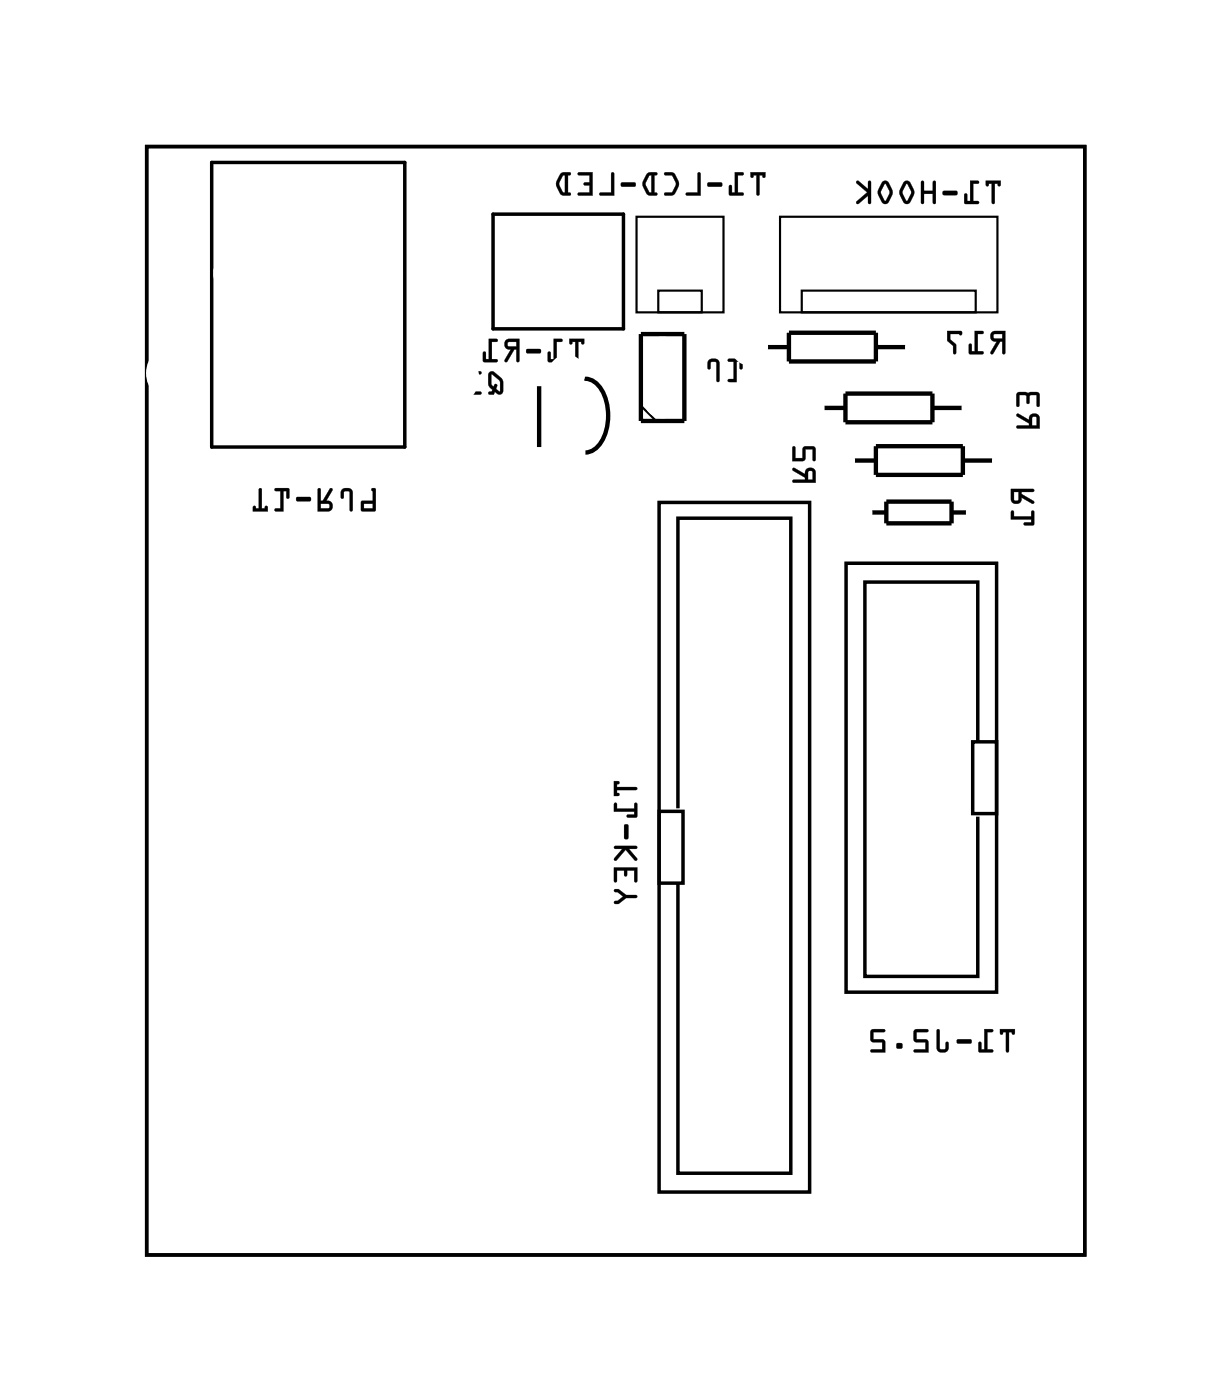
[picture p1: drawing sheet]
<svg xmlns="http://www.w3.org/2000/svg" width="72mm" height="82mm" viewBox="0 0 72 82" stroke-linecap="round" stroke-linejoin="round" font-family="sans-serif">
<path d="M8.6 8.6h54.8v64.8h-54.8zM12.4 9.5h11.2v16.6h-11.2zM28.8 12.5h7.6v6.7h-7.6zM38.5 29.4h8.8v40.3h-8.8zM49.4 32.9h8.8v25.1h-8.8zM38.5 47.4h1.4v4.2h-1.4zM39.6 47.3v-17h6.6v38.3h-6.6v-17M56.8 43.4h1.4v4.2h-1.4zM57.1 43.4v-9.4h-6.6v23.1h6.6v-9.4" fill="none" stroke="#000" stroke-width=".2"/>
<path d="M8.6 8.6h54.8v64.8h-54.8z" fill="none" stroke="#000" stroke-width=".06"/>
<g fill="none" stroke="#000" stroke-width=".25">
<path d="M37.4 19.5h2.6v5.1h-2.6zM46.1 19.5h5.1v1.6h-5.1zM31.5 22.6v3.5M34.2 22.1a1.92 1.92 0 0 1 1.3 2.2 2.34 2.34 0 0 1-1 2.1l-.3 .1M44.7 20.3h1.4M48 23.8h1.4M49.4 23h5.1v1.7h-5.1zM49.8 26.9h1.4M50.8 30h1M51.2 20.3h1.8M51.2 26.1h5v1.7h-5zM51.8 29.3h3.8v1.3h-3.8z"/>
<path d="M54.5 23.8h1.8M55.6 30h.9M56.2 26.9h1.9"/>
</g>
<path d="M37.2 12.7h5.1v5.6h-5.1zM38.5 17h2.5v1.3h-2.5zM45.6 12.7h12.7v5.6h-12.7zM46.8 17h10.2v1.3h-10.2zM37.4 23.7l.9 .9" fill="none" stroke="#000" stroke-width=".13"/>
<g fill="#000">
<path d="M43.8 10.1l.1 .3h.1v-.2h.2v1.1l.1 .1 .1-1.2h.1l.1 .2h.1v-.3zM42.9 10.1v1.2h-.1l-.1-.4-.1-.1v.6h.8v-.1h-.3v-1.1h.3v-.1zM41.3 10.7v.2h.1h.7l.1-.1-.1-.1zM40.8 10.1l-.1 1.2h-.6v.1h.8v-1.2zM38.8 10.1v.1l.5 .1 .2 .5-.2 .4-.5 .1v.1h.1a.6 .6 0 0 0 .8-.6l-.1-.2-.2-.4-.2-.1zM37.8 10.2a.81 .81 0 0 0 0 1.1l.5 .1 .1-.1h-.2v-1.1h.2v-.1h-.4zM37.9 10.3l.2-.1v1.1l-.2-.1-.2-.4zM36.3 10.7v.2h.1h.7v-.1v-.1zM35.7 10.1v1.2h-.6v.1h.8v-1.2zM33.8 10.1v.1h.6v.5h-.3v.1h.3v.5h-.6l-.1 .1h.9v-1.3zM32.7 10.2a.81 .81 0 0 0 0 1.1l.6 .1 .1-.1h-.2v-1.1h.1v-.1h-.4zM32.9 10.3l.1-.1v1.1l-.1-.1-.2-.4z"/>
<path d="M43.8 10.1v.2a.11 .11 0 0 0 .2 .1 .1 .1 0 0 0 0-.2h.2v1.1a.1 .1 0 0 0 .1 .1 .1 .1 0 0 0 .1-.1v-1.1h.1a.11 .11 0 0 0 .1 .2 .11 .11 0 0 0 .1-.1v-.2zM43.8 10.1h.9v.3l-.2-.2h-.1l-.1 1.2-.1-.1v-1.1h-.2l-.1 .2zM42.9 10.1v1.2h-.1v-.4a.1 .1 0 0 0-.1-.1 .1 .1 0 0 0-.1 .1v.5h.8a.1 .1 0 0 0 .1-.1 .1 .1 0 0 0-.1-.1l-.3 .1v-1.1l.3 .1a.1 .1 0 0 0 .1-.1 .1 .1 0 0 0-.1-.1zM42.9 10.1h.5v.1h-.3v1.1h.3v.1h-.8v-.6l.1 .1v.4h.2zM41.3 10.7v.2h.1h.7l.1-.1-.1-.1zM41.3 10.7h.8l.1 .1-.1 .1h-.7zM40.8 10.1l-.1 1.2-.6-.1a.1 .1 0 0 0-.1 .1 .1 .1 0 0 0 .1 .1h.8v-1.2zM40.8 10.1l.1 .1v1.2h-.8v-.1h.7zM38.8 10.1v.1l.4 .1 .3 .5-.3 .4h-.3a.1 .1 0 0 0-.1 .1 .1 .1 0 0 0 .1 .1h.5l.3-.6-.3-.7zM38.8 10.1h.5l.3 .5a.83 .83 0 0 1-.3 .8h-.4l-.1-.1h.1h.4l.2-.4v-.3l-.2-.3-.4-.1zM37.8 10.2l-.3 .5 .1 .2 .2 .5h.5a.1 .1 0 0 0 .1-.1 .1 .1 0 0 0-.1-.1l-.1 .1v-1.1l.1 .1a.1 .1 0 0 0 .1-.1 .1 .1 0 0 0-.1-.1zM37.8 10.2l.2-.1h.4l-.1 .1h-.1v1.1h.2l-.1 .1h-.5l-.2-.5v-.3zM37.9 10.3l.2-.1v1.1l-.2-.1-.2-.4zM37.9 10.3l-.2 .5 .2 .4 .2 .1v-1.1zM36.3 10.7v.2h.1h.7v-.1v-.1zM36.3 10.7h.8v.1v.1h-.7zM35.7 10.1v1.2l-.6-.1a.1 .1 0 0 0-.1 .1 .1 .1 0 0 0 .1 .1h.8v-1.2zM35.7 10.1l.2 .1v1.2h-.8v-.1h.6zM33.8 10.1v.1h.6v.5h-.2a.1 .1 0 0 0-.1 .1 .1 .1 0 0 0 .1 0h.2v.5l-.6-.1a.1 .1 0 0 0-.1 .1 .1 .1 0 0 0 .1 .1h.8v-1.3zM33.8 10.1h.8v1.3h-.8v-.1h.6v-.5h-.3v-.1h.3v-.5h-.6zM32.7 10.2l-.2 .5v.2l.3 .5h.5a.1 .1 0 0 0 .1-.1 .1 .1 0 0 0-.1-.1l-.1 .1v-1.1l.1 .1a.1 .1 0 0 0 .1-.1 .1 .1 0 0 0-.1-.1zM32.7 10.2l.2-.1h.4v.1h-.1v1.1h.1v.1h-.5l-.3-.5v-.3zM32.9 10.3l.1-.1v1.1l-.1-.1-.2-.4zM32.9 10.3l-.3 .5 .3 .4 .1 .1v-1.1z"/>
<path d="M57.6 10.6v.3h.1l.1-.2h.1v1.1l.2 .1v-1.2h.2v.2h.1l.1-.3zM56.7 10.6v1.2h-.2v-.4l-.1-.1-.1 .6h.8v-.1h-.3v-1.1h.3l.1-.1zM55.1 11.2v.2h.1h.6l.1-.1-.1-.1zM53.8 10.6v1.3h.2v-.6h.5v.6h.1l.1-1.3h-.2v.6h-.5v-.6zM52.8 10.6l-.3 .6 .3 .6a.23 .23 0 0 0 .4 0l.2-.6-.3-.6h-.1zM52.9 10.7l.3 .5-.2 .6-.3-.6zM51.5 10.6l-.2 .6 .2 .6a.23 .23 0 0 0 .4 0l.2-.6-.2-.6h-.2zM51.7 10.7l.3 .5-.3 .6-.2-.6zM50 10.6v.1l.7 .5-.7 .7h.2l.5-.5v.5h.1l.1-1.3h-.2v.5l-.5-.5z"/>
<path d="M57.6 10.6v.2a.1 .1 0 0 0 .1 .1 .11 .11 0 0 0 .1-.2h.1v1.1a.1 .1 0 0 0 .1 .1 .1 .1 0 0 0 .1-.1v-1.1h.2a.11 .11 0 0 0 0 .2 .11 .11 0 0 0 .2-.1v-.2zM57.6 10.6h.9l-.1 .3-.1-.2h-.2v1.2l-.2-.1v-1.1h-.1l-.2 .2zM56.7 10.6v1.2h-.2v-.4a.1 .1 0 0 0-.1-.1 .1 .1 0 0 0-.1 .1v.5h.8a.1 .1 0 0 0 .1-.1 .1 .1 0 0 0-.1-.1l-.3 .1v-1.1l.3 .1a.1 .1 0 0 0 .1-.1 .1 .1 0 0 0-.1-.1zM56.7 10.6h.5l-.1 .1h-.3v1.1h.3v.1h-.8l.1-.6 .1 .1v.4h.2zM55.1 11.2v.2h.1h.6l.1-.1-.1-.2zM55.1 11.2h.7l.1 .1-.1 .1h-.6zM53.8 10.6v1.2a.1 .1 0 0 0 .1 .1 .1 .1 0 0 0 .1-.1v-.5h.5v.5a.1 .1 0 0 0 .1 .1 .1 .1 0 0 0 .1-.1v-1.1a.1 .1 0 0 0-.1-.1 .1 .1 0 0 0-.1 .1v.5h-.5v-.6zM53.8 10.6h.2v.6h.5v-.6h.2l-.1 1.3h-.1v-.6h-.5v.6h-.2zM52.8 10.6l-.3 .6 .3 .6a.24 .24 0 0 0 .4 0l.2-.5v-.1l-.3-.6h-.1zM52.8 10.6a.23 .23 0 0 1 .4 .1l.2 .5-.2 .6a.24 .24 0 0 1-.4 0l-.3-.6zM52.9 10.8l.3 .4-.2 .5-.3-.5zM52.9 10.7l-.2 .5 .3 .6 .2-.6-.2-.4zM51.5 10.6l-.2 .6 .2 .6a.24 .24 0 0 0 .4 0l.2-.5v-.1l-.2-.6h-.2zM51.5 10.6a.23 .23 0 0 1 .4 .1l.2 .5-.2 .6a.24 .24 0 0 1-.4 0l-.2-.6zM51.7 10.8l.3 .4-.3 .5-.2-.5zM51.7 10.7l-.3 .5 .3 .6 .3-.6-.2-.4zM50 10.6v.1l.7 .5-.7 .6a.1 .1 0 0 0 0 .1 .1 .1 0 0 0 .2 0l.5-.5v.4a.1 .1 0 0 0 .1 .1 .1 .1 0 0 0 .1-.1v-1.1a.1 .1 0 0 0-.1-.1 .1 .1 0 0 0-.1 .1v.4l-.5-.5zM50 10.6h.2l.5 .5v-.5h.2l-.1 1.3h-.1v-.5l-.5 .5h-.2l.7-.7-.7-.5z"/>
<path d="M15.1 28.6v1.1h-.1a.11 .11 0 0 0-.1-.1 .11 .11 0 0 0-.1 0v.3h.9v-.2a.11 .11 0 0 0-.2-.1 .1 .1 0 0 0 0 .1h-.2v-1.1l-.1-.1zM15.2 28.6h.1v1.1h.2l.1-.1v.3h-.8v-.3l.1 .1h.2zM16.1 28.6v.1h.3v1h-.3a.1 .1 0 0 0-.1 .1 .1 .1 0 0 0 .1 .1h.5v-1.2h.1v.4a.1 .1 0 0 0 .1 .1 .1 .1 0 0 0 .1-.1v-.6zM16.1 28.6h.8l-.1 .5h-.1v-.4h-.2l.1 1.2-.6-.1 .1-.1h.3v-1h-.3zM17.3 29.1v.2h.1h.7l.1-.1-.1-.2zM17.3 29.1h.8l.1 .1-.1 .1h-.7zM18.6 28.6v1.3h.6a.32 .32 0 0 0 .2-.4 .32 .32 0 0 0-.3-.2l.3-.6a.1 .1 0 0 0 0-.2 .1 .1 0 0 0-.1 .1l-.4 .7h-.2v-.7zM18.6 28.6h.1v.7h.2l.4-.7h.1l-.4 .7a.31 .31 0 0 1 .4 .2 .31 .31 0 0 1-.2 .4h-.6zM18.7 29.5h.5v.2h-.5zM18.7 29.4v.3h.6l-.1-.3zM20 28.6l-.1 .5a.1 .1 0 0 0 .1 .1 .1 .1 0 0 0 .1-.1v-.4h.3v1.1a.1 .1 0 0 0 .1 .1 .1 .1 0 0 0 .1-.1v-1.1l-.3-.2zM20 28.6l.3-.1 .3 .2-.1 1.2-.1-.1v-1l-.3-.1v.4h-.1l-.1-.3zM21.7 28.6l.1 .7h-.7v.6l.9-.1v-1.2l-.1-.1zM21.7 28.6l.2-.1v.1v1.2l-.8 .1v-.6h.7zM21.3 29.5h.5v.2h-.5zM21.2 29.4v.3h.6v-.3z"/>
<path d="M15.1 28.6v1.1h-.2v-.1h-.1v.3h.8v-.3h-.1v.1h-.2v-1.1zM16.1 28.6v.1h.3v1h-.3l-.1 .1 .6 .1v-1.2h.1v.4h.1l.1-.5zM17.3 29.1v.1l.1 .1h.7l.1-.1-.1-.1zM18.6 28.6v1.3h.6a.31 .31 0 0 0 .2-.4 .31 .31 0 0 0-.3-.2l.3-.7-.1-.1-.4 .8h-.2v-.7zM18.7 29.5h.5v.2h-.5zM20 28.6l-.1 .2 .1 .3h.1v-.4l.3 .1v1l.1 .1 .1-1.2-.3-.2zM21.7 28.6l.1 .7h-.7v.6l.8-.1 .1-1.2-.1-.1zM21.3 29.5h.5v.2h-.5z"/>
<path d="M28.6 21.8l-.1 .7 .3 .3-.3 .2 .3 .1 .1-.2 .3 .2 .2-.2a.91 .91 0 0 0-.7-1.2zM28.7 21.9l.5 .4v.6l-.2-.2v-.1a.11 .11 0 0 0-.1-.1 .11 .11 0 0 0-.1 .1l-.1-.2zM27.6 21.7v1.2h-.2v-.4h-.1v.5l.8 .1v-.2h-.3v-1h.3v-.1z"/>
<path d="M28.6 21.8l-.1 .7 .3 .3-.1 .1h-.1a.1 .1 0 0 0-.1 .1 .1 .1 0 0 0 .1 .1h.3v-.2l.2 .2 .2-.1a.92 .92 0 0 0-.4-1.2l-.2-.1zM28.6 21.8l.2-.1 .5 .4a.97 .97 0 0 1 .1 .8l-.2 .2-.3-.2-.1 .2-.3-.1 .3-.2-.3-.3zM28.7 21.9l.5 .4v.6l-.2-.2v-.1a.11 .11 0 0 0-.1-.2 .11 .11 0 0 0-.1 .2l-.1-.2zM28.7 21.9v.5a.14 .14 0 0 0 .1 .2 .14 .14 0 0 0 .1-.1h.1v.2l.2 .2v-.6zM27.6 21.7v1.2h-.2v-.4a.1 .1 0 0 0-.1-.1 .1 .1 0 0 0-.1 .1l.1 .5 .7 .1a.1 .1 0 0 0 .1-.1 .1 .1 0 0 0-.1-.1h-.2v-1h.2a.1 .1 0 0 0 .1-.1 .1 .1 0 0 0-.1-.1zM27.6 21.7l.5 .1v.1h-.3v1h.3v.2l-.8-.1v-.5h.1v.4h.2z"/>
<path d="M33.3 19.8v.3h.1v-.1h.2v1.1l.1 .1 .1-1.2h.2v.1h.1v-.3zM32.3 19.8v1.2h-.1v-.4h-.1l-.1 .5 .8 .1v-.2h-.3v-1h.3l.1-.1zM30.8 20.4l-.1 .2 .1 .1h.7l.1-.1-.1-.2zM29.5 19.9a.32 .32 0 0 0 0 .4 .32 .32 0 0 0 .3 .1l-.3 .7 .1 .1 .4-.8h.2v.7l.1 .1v-1.4zM29.7 20h.5v.3l-.5-.1zM28.6 19.8v1.2h-.2v-.4h-.1l-.1 .5 .8 .1v-.2h-.3v-1h.3l.1-.1z"/>
<path d="M33.2 19.8v.2a.11 .11 0 0 0 .2 .1 .1 .1 0 0 0 0-.1h.2v1.1a.1 .1 0 0 0 .1 .1 .1 .1 0 0 0 .1-.1v-1.1h.1a.11 .11 0 0 0 .1 .1 .11 .11 0 0 0 .1 0v-.3zM33.3 19.8h.8v.3l-.1-.1h-.2l-.1 1.2-.1-.1v-1.1h-.2l-.1 .1zM32.3 19.8v1.2h-.1v-.4a.1 .1 0 0 0-.1-.1 .1 .1 0 0 0-.1 .1v.6h.8a.1 .1 0 0 0 .1-.1 .1 .1 0 0 0-.1-.1h-.3v-1h.3a.1 .1 0 0 0 .1-.1 .1 .1 0 0 0-.1-.1zM32.3 19.8l.6 .1-.1 .1h-.3v1h.3v.2l-.8-.1 .1-.5h.1v.4h.2zM30.8 20.4l-.1 .2 .1 .1h.7l.1-.1-.1-.2zM30.8 20.4h.7l.1 .2h-.1h-.7zM29.5 19.9a.32 .32 0 0 0 0 .4 .32 .32 0 0 0 .3 .1l-.3 .6a.1 .1 0 0 0 0 .2 .1 .1 0 0 0 .1-.1l.4-.7h.2v.7a.1 .1 0 0 0 .1 .1 .1 .1 0 0 0 0-.1v-1.3h-.6zM29.6 19.9l.7-.1v1.4l-.1-.1v-.7h-.2l-.4 .7h-.1l.4-.7a.31 .31 0 0 1-.4-.1 .31 .31 0 0 1 .1-.4zM29.7 20h.5v.3l-.5-.1zM29.7 20v.3h.5v-.3zM28.5 19.8l.1 1.2h-.2v-.4a.1 .1 0 0 0-.1-.1 .1 .1 0 0 0-.1 .1v.6h.8a.1 .1 0 0 0 .1-.1 .1 .1 0 0 0-.1-.1h-.3v-1h.3a.1 .1 0 0 0 .1-.1 .1 .1 0 0 0-.1-.1zM28.6 19.8l.5 .1-.1 .1h-.3v1h.3v.2l-.8-.1 .1-.5h.1v.4h.2z"/>
<path d="M41.4 21l-.1 .5a.1 .1 0 0 0 .1 .1 .1 .1 0 0 0 .1-.1v-.3h.3v1a.1 .1 0 0 0 .1 .1 .1 .1 0 0 0 .1-.1v-1.1l-.2-.1zM41.4 21.1l.4-.1 .2 .1v1.2l-.1-.1v-1h-.4v.3l-.1 .1-.1-.4zM42.5 21l.1 .2 .3-.1v1.1l-.3-.1a.1 .1 0 0 0-.1 .1 .1 .1 0 0 0 .1 .1h.4v-1.2h.2v.4a.1 .1 0 0 0 .1 .1 .1 .1 0 0 0 .1-.1l-.1-.5zM42.5 21h.9l-.1 .6-.1-.1v-.4h-.2v1.2h-.5l.1-.1h.3v-1.1h-.3z"/>
<path d="M41.4 21.1l-.1 .1 .1 .4 .1-.1v-.3h.3l.1 1 .1 .1v-1.2l-.2-.1zM42.5 21l.1 .1h.3v1.1h-.3l-.1 .1h.5v-1.2h.2v.4l.1 .1 .1-.6z"/>
<path d="M46.3 27.4v.1l.7 .4v.1l-.7 .1v.1h.1h1.2v-.6a.31 .31 0 0 0-.3-.2 .31 .31 0 0 0-.3 .3zM47.2 27.6h.3v.4h-.3zM46.3 26.1v.9l.7-.1 .1-.6h.4v.6h.1v-.6l-.1-.2h-.6v.7h-.4v-.7z"/>
<path d="M46.3 27.4v.1l.7 .4v.1h-.6a.1 .1 0 0 0-.1 .1 .1 .1 0 0 0 .1 .1h1.3v-.6a.32 .32 0 0 0-.4-.3 .32 .32 0 0 0-.3 .4l-.6-.3zM46.3 27.4h.1l.6 .3a.31 .31 0 0 1 .3-.3 .31 .31 0 0 1 .3 .2v.6h-1.2h-.1v-.1h.7v-.2l-.7-.4zM47.2 27.6h.3v.4h-.3zM47.2 27.5v.6h.3v-.5zM46.3 26.1v.9l.7-.1 .1-.6h.4v.6a.1 .1 0 0 0 .1 .1 .1 .1 0 0 0 .1-.1v-.6l-.2-.2h-.6v.7h-.4v-.7zM46.3 26.1h.1l.1 .7h.4v-.7h.6l.1 .2v.6h-.1v-.6h-.5v.6l-.7 .1z"/>
<path d="M57.9 19.4a.32 .32 0 0 0 0 .4 .32 .32 0 0 0 .3 .2l-.3 .7h.1l.4-.7h.1v.6l.2 .1v-1.4zM58.1 19.6l.4-.1v.3h-.4zM56.9 19.3v1.2h-.1v-.4h-.2v.6h.8v-.2h-.3v-1h.3l.1-.1zM55.3 19.3v.6l.4 .3v.5h.1v-.6l-.3-.3v-.3h.5l.1 .1 .1-.2z"/>
<path d="M57.9 19.4a.32 .32 0 0 0 0 .4 .32 .32 0 0 0 .3 .2l-.3 .6a.1 .1 0 0 0 0 .1 .1 .1 0 0 0 .1 0l.4-.7h.1v.6a.1 .1 0 0 0 .1 .1 .1 .1 0 0 0 .1-.1v-1.3h-.6zM57.9 19.4l.8-.1v1.4l-.1-.1v-.6h-.2l-.4 .7h-.1l.3-.7a.31 .31 0 0 1-.3-.2 .31 .31 0 0 1 0-.4zM58.1 19.6l.4-.1v.3h-.4zM58.1 19.5v.3h.5v-.3zM56.9 19.3v1.2h-.1v-.3a.1 .1 0 0 0-.1-.1 .1 .1 0 0 0-.1 .1v.5h.8a.1 .1 0 0 0 .1-.1 .1 .1 0 0 0-.1-.1h-.3v-1h.3a.1 .1 0 0 0 .1-.1 .1 .1 0 0 0-.1-.1zM56.9 19.3l.5 .1v.1h-.3v1h.3v.2h-.8v-.6h.2v.4h.1zM55.3 19.3v.6l.4 .3v.4a.1 .1 0 0 0 .1 .1 .1 .1 0 0 0 .1-.1v-.5l-.4-.3v-.3h.5l.1 .1 .1-.2zM55.3 19.3l.9 .1-.1 .2-.1-.1h-.5v.3l.3 .3v.6h-.1v-.5l-.4-.3z"/>
<path d="M59.4 24.2v.1l.7 .5v.1h-.7v.1h.1h1.2v-.6a.31 .31 0 0 0-.3-.2 .31 .31 0 0 0-.3 .3zM60.3 24.4h.2l.1 .5h-.3zM59.4 23v.8l.1-.1v-.6h.4l.1 .5h.1l.1-.5h.4v.6h.1v-.6l-.1-.2z"/>
<path d="M59.4 24.2v.2l.7 .4v.1h-.6a.1 .1 0 0 0-.1 .1 .1 .1 0 0 0 .1 .1h1.2v-.7a.32 .32 0 0 0-.3-.2 .32 .32 0 0 0-.3 .3l-.6-.3zM59.4 24.2h.1l.6 .4a.31 .31 0 0 1 .3-.4 .31 .31 0 0 1 .3 .2v.6h-1.2h-.1v-.1h.7v-.2l-.7-.4zM60.3 24.4h.2l.1 .5h-.3zM60.3 24.4v.5h.3v-.5zM59.4 23v.7a.1 .1 0 0 0 .1 .1 .1 .1 0 0 0 .1-.1l-.1-.6h.4l.1 .4a.1 .1 0 0 0 .1 .1 .1 .1 0 0 0 0-.1l.1-.4h.4l-.1 .6a.1 .1 0 0 0 .1 .1 .1 .1 0 0 0 .1-.1v-.6l-.1-.2zM59.4 23l1.2-.1 .1 .2v.6h-.1v-.6h-.4l-.1 .5h-.1l-.1-.5h-.4v.6l-.1 .1z"/>
<path d="M59.1 28.6v.6a.31 .31 0 0 0 .3 .3 .31 .31 0 0 0 .3-.4l.7 .3v-.1l-.7-.4v-.1h.6l.1-.2zM59.2 28.8h.3l-.1 .5-.2-.1zM59.1 29.9v.5h1.1v.1h-.4v.2h.6v-.8h-.2v.3h-1v-.3z"/>
<path d="M59 28.6v.6a.32 .32 0 0 0 .4 .3 .32 .32 0 0 0 .3-.4l.6 .3a.1 .1 0 0 0 .1 0 .1 .1 0 0 0 0-.1l-.7-.4v-.1h.6a.1 .1 0 0 0 .1-.1 .1 .1 0 0 0-.1-.1zM59.1 28.6h1.3l-.1 .2h-.6v.1l.7 .4v.1l-.7-.3a.31 .31 0 0 1-.3 .4 .31 .31 0 0 1-.3-.3zM59.2 28.8h.3l-.1 .5-.2-.1zM59.2 28.8v.4l.2 .1 .1-.5zM59.1 29.9l-.1 .5h1.2v.1h-.3a.1 .1 0 0 0-.1 .1 .1 .1 0 0 0 .1 .1h.5v-.8a.1 .1 0 0 0-.1-.1 .1 .1 0 0 0-.1 .1v.3h-1v-.3zM59.1 29.9h.1v.3h1l.1-.3h.1v.8h-.6l.1-.1 .3-.1v-.1h-1.1z"/>
<path d="M35.9 45.7v.8h.3v-.1h-.2v-.2l1.2-.1-.1-.1h-1.1v-.2h.2v-.1zM35.9 47v.4h1.1v.2h-.3l-.1 .1h.6v-.8l-.1 .1-.1 .3h-1v-.3zM36.5 48.2v.8l.1 .1 .1-.1v-.7v-.1zM35.9 49.5v.1h.5l-.5 .6v.1l.6-.6 .6 .6h.1l-.5-.7h.5v-.1zM35.9 50.7v.9l.1-.1v-.6h.5v.3h.1v-.3h.4l.1 .6h.1v-.8zM35.9 52v.1l.2 .1 .3 .2-.3 .3h-.2v.1h.2l.5-.3 .6-.1-.1-.1h-.5l-.5-.3z"/>
<path d="M35.9 45.7v.8h.2a.1 .1 0 0 0 .1-.1 .1 .1 0 0 0-.2 0v-.2h1.1a.1 .1 0 0 0 .1-.1 .1 .1 0 0 0-.1-.1h-1.1v-.1a.11 .11 0 0 0 .2-.1 .11 .11 0 0 0-.1-.1zM35.9 45.7h.3l-.2 .1v.2h1.1l.1 .1-1.2 .1v.2l.2 .1h-.3zM35.9 46.9v.6l1.1-.1v.2h-.3a.1 .1 0 0 0-.1 .1 .1 .1 0 0 0 .1 .1h.5v-.8a.1 .1 0 0 0-.1-.1 .1 .1 0 0 0-.1 .1v.3h-1v-.3zM35.9 47h.1v.3h1.1v-.3l.1-.1v.8h-.6l.1-.1h.4v-.2h-1.2zM36.5 48.2l-.1 .8 .2 .1 .1-.1v-.7v-.1zM36.5 48.2l.2 .1v.7l-.1 .1-.1-.1zM35.9 49.5v.1h.5l-.5 .6a.09 .09 0 0 0 0 .1 .09 .09 0 0 0 .1 0l.5-.6 .6 .6a.1 .1 0 0 0 .1 0 .1 .1 0 0 0 0-.1l-.5-.6h.4a.1 .1 0 0 0 .1-.1 .1 .1 0 0 0-.1-.1zM35.9 49.5h1.3v.1h-.5l.5 .7h-.1l-.6-.6-.6 .6v-.1l.5-.6h-.5zM35.9 50.7v.8a.1 .1 0 0 0 .1 .1 .1 .1 0 0 0 0-.1v-.6h.5l-.1 .2a.1 .1 0 0 0 .1 .1 .1 .1 0 0 0 .1-.1v-.2h.4v.6a.1 .1 0 0 0 .1 .1 .1 .1 0 0 0 .1-.1v-.8zM35.9 50.7h1.3v.8h-.1v-.6h-.5v.3h-.1v-.3h-.5v.6l-.1 .1zM35.9 52v.1l.2 .1 .3 .2-.3 .3h-.1a.1 .1 0 0 0-.1 .1 .1 .1 0 0 0 .1 .1h.1l.5-.4h.5a.1 .1 0 0 0 .1-.1 .1 .1 0 0 0-.1-.1h-.5l-.5-.3zM35.9 52h.2l.5 .3h.5l.1 .1-.6 .1-.5 .3h-.2v-.1h.2l.3-.3-.3-.3h-.2z"/>
<path d="M58.4 60.2l.1 .3h.1v-.2h.2v1.1l.1 .1v-1.2h.2v.2h.1l.1-.3zM57.5 60.2v1.1h-.2v-.3l-.1-.1v.6h.8v-.1l-.3-.1v-1h.3v-.1zM55.9 60.8v.2h.1h.7l.1-.1-.1-.1zM54.7 60.2v1.1a.36 .36 0 0 0 .4 .2 .36 .36 0 0 0 .3-.2v-.3l-.1-.1-.1 .1v.3h-.3v-1zM53.4 60.2v.6l.1 .1h.6v.4h-.6l-.1 .2h.8v-.7h-.7v-.5h.6l.1-.1zM52.4 61v.3h.3v-.3zM50.9 60.2v.6l.1 .1h.5v.4h-.6l-.1 .2h.9v-.7h-.7v-.5h.6l.1-.1z"/>
<path d="M58.4 60.2v.2a.1 .1 0 0 0 .1 .1 .11 .11 0 0 0 .1-.2h.2v1.1a.1 .1 0 0 0 0 .1 .1 .1 0 0 0 .1-.1v-1.1h.2a.11 .11 0 0 0 0 .2 .11 .11 0 0 0 .2-.1v-.2zM58.4 60.2h.9l-.1 .3-.1-.2h-.2v1.2l-.1-.1v-1.1h-.2l-.1 .2zM57.5 60.2v1.1h-.2v-.3a.1 .1 0 0 0-.1-.1 .1 .1 0 0 0-.1 .1l.1 .5h.7a.1 .1 0 0 0 .1-.1 .1 .1 0 0 0-.1-.1h-.2v-1h.2a.1 .1 0 0 0 .1 0 .1 .1 0 0 0-.1-.1zM57.5 60.2h.5v.1h-.3v1.1h.3v.1h-.8v-.6l.1 .1v.4h.2zM55.9 60.8v.2h.1h.7l.1-.1-.1-.2zM55.9 60.8h.8l.1 .1-.1 .1h-.7zM54.7 60.2v1.1a.37 .37 0 0 0 .4 .2 .37 .37 0 0 0 .3-.2v-.3a.1 .1 0 0 0-.1-.1 .1 .1 0 0 0-.1 .1v.3h-.3v-1zM54.7 60.2l.2 .1v1h.3l.1-.4 .1 .1v.3a.35 .35 0 0 1-.3 .2 .35 .35 0 0 1-.4-.2zM53.4 60.2v.7h.7v.4h-.6a.1 .1 0 0 0-.1 .1 .1 .1 0 0 0 .1 .1h.7v-.7h-.7v-.5h.6a.1 .1 0 0 0 .1 0 .1 .1 0 0 0-.1-.1zM53.4 60.2h.8l-.1 .1h-.6v.5h.7v.7h-.8l.1-.1h.6v-.5h-.6l-.1-.1zM52.4 61v.3h.3v-.3zM52.4 61h.3v.3h-.3zM50.9 60.2v.7h.6v.4h-.6a.1 .1 0 0 0-.1 .1 .1 .1 0 0 0 .1 .1h.8v-.7h-.7v-.5h.6a.1 .1 0 0 0 .1 0 .1 .1 0 0 0-.1-.1zM50.9 60.2h.8l-.1 .1h-.6v.5h.7v.7h-.8v-.1h.6v-.5h-.5l-.1-.1z"/>
</g>
<circle cx="26.3" cy="22.1" r="1.6" fill="#fff"/>
<circle cx="26.3" cy="22.1" r="1.6" fill="none" stroke="#fff" stroke-width=".25"/>
<circle cx="11" cy="71.1" r="1.6" fill="#fff"/>
<circle cx="11" cy="71.1" r="1.6" fill="none" stroke="#fff" stroke-width=".25"/>
<circle cx="60.8" cy="71.1" r="1.6" fill="#fff"/>
<circle cx="60.8" cy="71.1" r="1.6" fill="none" stroke="#fff" stroke-width=".25"/>
<circle cx="60.8" cy="11.4" r="1.6" fill="#fff"/>
<circle cx="60.8" cy="11.4" r="1.6" fill="none" stroke="#fff" stroke-width=".25"/>
<path d="M32.4 26.2h1.4v1.4h-1.4z" fill="#fff"/>
<path d="M32.4 26.2h1.4v1.4h-1.4z" fill="none" stroke="#fff" stroke-width=".76" stroke-linecap="butt"/>
<circle cx="33.1" cy="21.8" r=".7" fill="#fff"/>
<circle cx="33.1" cy="21.8" r=".7" fill="none" stroke="#fff" stroke-width=".76" stroke-linecap="butt"/>
<circle cx="33.1" cy="24.4" r=".7" fill="#fff"/>
<circle cx="33.1" cy="24.4" r=".7" fill="none" stroke="#fff" stroke-width=".76" stroke-linecap="butt"/>
<circle cx="33.1" cy="26.9" r=".7" fill="#fff"/>
<circle cx="33.1" cy="26.9" r=".7" fill="none" stroke="#fff" stroke-width=".76" stroke-linecap="butt"/>
<circle cx="38.7" cy="23.3" r=".74" fill="#fff"/>
<circle cx="38.7" cy="23.3" r=".74" fill="none" stroke="#fff" stroke-width=".76" stroke-linecap="butt"/>
<circle cx="38.7" cy="20.8" r=".74" fill="#fff"/>
<circle cx="38.7" cy="20.8" r=".74" fill="none" stroke="#fff" stroke-width=".76" stroke-linecap="butt"/>
<circle cx="57.2" cy="23.8" r=".7" fill="#fff"/>
<circle cx="57.2" cy="23.8" r=".7" fill="none" stroke="#fff" stroke-width=".76" stroke-linecap="butt"/>
<circle cx="47.1" cy="23.8" r=".7" fill="#fff"/>
<circle cx="47.1" cy="23.8" r=".7" fill="none" stroke="#fff" stroke-width=".76" stroke-linecap="butt"/>
<circle cx="49.9" cy="30" r=".7" fill="#fff"/>
<circle cx="49.9" cy="30" r=".7" fill="none" stroke="#fff" stroke-width=".76" stroke-linecap="butt"/>
<circle cx="57.5" cy="30" r=".7" fill="#fff"/>
<circle cx="57.5" cy="30" r=".7" fill="none" stroke="#fff" stroke-width=".76" stroke-linecap="butt"/>
<circle cx="59" cy="26.9" r=".7" fill="#fff"/>
<circle cx="59" cy="26.9" r=".7" fill="none" stroke="#fff" stroke-width=".76" stroke-linecap="butt"/>
<circle cx="48.9" cy="26.9" r=".7" fill="#fff"/>
<circle cx="48.9" cy="26.9" r=".7" fill="none" stroke="#fff" stroke-width=".76" stroke-linecap="butt"/>
<path d="M46.1 15h1.5v1.4h-1.5z" fill="#fff"/>
<path d="M46.1 15h1.5v1.4h-1.5z" fill="none" stroke="#fff" stroke-width=".69" stroke-linecap="butt"/>
<circle cx="46.8" cy="15.7" r=".72" fill="#fff"/>
<circle cx="46.8" cy="15.7" r=".72" fill="none" stroke="#fff" stroke-width=".69" stroke-linecap="butt"/>
<circle cx="49.4" cy="15.7" r=".72" fill="#fff"/>
<circle cx="49.4" cy="15.7" r=".72" fill="none" stroke="#fff" stroke-width=".69" stroke-linecap="butt"/>
<circle cx="51.9" cy="15.7" r=".72" fill="#fff"/>
<circle cx="51.9" cy="15.7" r=".72" fill="none" stroke="#fff" stroke-width=".69" stroke-linecap="butt"/>
<circle cx="54.5" cy="15.7" r=".72" fill="#fff"/>
<circle cx="54.5" cy="15.7" r=".72" fill="none" stroke="#fff" stroke-width=".69" stroke-linecap="butt"/>
<circle cx="57" cy="15.7" r=".72" fill="#fff"/>
<circle cx="57" cy="15.7" r=".72" fill="none" stroke="#fff" stroke-width=".69" stroke-linecap="butt"/>
<path d="M40.8 64h1.4v1.5h-1.4z" fill="#fff"/>
<path d="M40.8 64h1.4v1.5h-1.4z" fill="none" stroke="#fff" stroke-width=".69" stroke-linecap="butt"/>
<circle cx="44" cy="64.8" r=".72" fill="#fff"/>
<circle cx="44" cy="64.8" r=".72" fill="none" stroke="#fff" stroke-width=".69" stroke-linecap="butt"/>
<circle cx="44" cy="62.2" r=".72" fill="#fff"/>
<circle cx="44" cy="62.2" r=".72" fill="none" stroke="#fff" stroke-width=".69" stroke-linecap="butt"/>
<circle cx="44" cy="59.7" r=".72" fill="#fff"/>
<circle cx="44" cy="59.7" r=".72" fill="none" stroke="#fff" stroke-width=".69" stroke-linecap="butt"/>
<circle cx="44" cy="57.1" r=".72" fill="#fff"/>
<circle cx="44" cy="57.1" r=".72" fill="none" stroke="#fff" stroke-width=".69" stroke-linecap="butt"/>
<circle cx="44" cy="54.6" r=".72" fill="#fff"/>
<circle cx="44" cy="54.6" r=".72" fill="none" stroke="#fff" stroke-width=".69" stroke-linecap="butt"/>
<circle cx="44" cy="52.1" r=".72" fill="#fff"/>
<circle cx="44" cy="52.1" r=".72" fill="none" stroke="#fff" stroke-width=".69" stroke-linecap="butt"/>
<circle cx="44" cy="49.5" r=".72" fill="#fff"/>
<circle cx="44" cy="49.5" r=".72" fill="none" stroke="#fff" stroke-width=".69" stroke-linecap="butt"/>
<circle cx="44" cy="47" r=".72" fill="#fff"/>
<circle cx="44" cy="47" r=".72" fill="none" stroke="#fff" stroke-width=".69" stroke-linecap="butt"/>
<circle cx="44" cy="44.4" r=".72" fill="#fff"/>
<circle cx="44" cy="44.4" r=".72" fill="none" stroke="#fff" stroke-width=".69" stroke-linecap="butt"/>
<circle cx="44" cy="41.9" r=".72" fill="#fff"/>
<circle cx="44" cy="41.9" r=".72" fill="none" stroke="#fff" stroke-width=".69" stroke-linecap="butt"/>
<circle cx="44" cy="39.4" r=".72" fill="#fff"/>
<circle cx="44" cy="39.4" r=".72" fill="none" stroke="#fff" stroke-width=".69" stroke-linecap="butt"/>
<circle cx="44" cy="36.8" r=".72" fill="#fff"/>
<circle cx="44" cy="36.8" r=".72" fill="none" stroke="#fff" stroke-width=".69" stroke-linecap="butt"/>
<circle cx="44" cy="34.3" r=".72" fill="#fff"/>
<circle cx="44" cy="34.3" r=".72" fill="none" stroke="#fff" stroke-width=".69" stroke-linecap="butt"/>
<circle cx="41.5" cy="64.8" r=".72" fill="#fff"/>
<circle cx="41.5" cy="64.8" r=".72" fill="none" stroke="#fff" stroke-width=".69" stroke-linecap="butt"/>
<circle cx="41.5" cy="62.2" r=".72" fill="#fff"/>
<circle cx="41.5" cy="62.2" r=".72" fill="none" stroke="#fff" stroke-width=".69" stroke-linecap="butt"/>
<circle cx="41.5" cy="59.7" r=".72" fill="#fff"/>
<circle cx="41.5" cy="59.7" r=".72" fill="none" stroke="#fff" stroke-width=".69" stroke-linecap="butt"/>
<circle cx="41.5" cy="57.1" r=".72" fill="#fff"/>
<circle cx="41.5" cy="57.1" r=".72" fill="none" stroke="#fff" stroke-width=".69" stroke-linecap="butt"/>
<circle cx="41.5" cy="54.6" r=".72" fill="#fff"/>
<circle cx="41.5" cy="54.6" r=".72" fill="none" stroke="#fff" stroke-width=".69" stroke-linecap="butt"/>
<circle cx="41.5" cy="52.1" r=".72" fill="#fff"/>
<circle cx="41.5" cy="52.1" r=".72" fill="none" stroke="#fff" stroke-width=".69" stroke-linecap="butt"/>
<circle cx="41.5" cy="49.5" r=".72" fill="#fff"/>
<circle cx="41.5" cy="49.5" r=".72" fill="none" stroke="#fff" stroke-width=".69" stroke-linecap="butt"/>
<circle cx="41.5" cy="47" r=".72" fill="#fff"/>
<circle cx="41.5" cy="47" r=".72" fill="none" stroke="#fff" stroke-width=".69" stroke-linecap="butt"/>
<circle cx="41.5" cy="44.4" r=".72" fill="#fff"/>
<circle cx="41.5" cy="44.4" r=".72" fill="none" stroke="#fff" stroke-width=".69" stroke-linecap="butt"/>
<circle cx="41.5" cy="41.9" r=".72" fill="#fff"/>
<circle cx="41.5" cy="41.9" r=".72" fill="none" stroke="#fff" stroke-width=".69" stroke-linecap="butt"/>
<circle cx="41.5" cy="39.4" r=".72" fill="#fff"/>
<circle cx="41.5" cy="39.4" r=".72" fill="none" stroke="#fff" stroke-width=".69" stroke-linecap="butt"/>
<circle cx="41.5" cy="36.8" r=".72" fill="#fff"/>
<circle cx="41.5" cy="36.8" r=".72" fill="none" stroke="#fff" stroke-width=".69" stroke-linecap="butt"/>
<circle cx="41.5" cy="34.3" r=".72" fill="#fff"/>
<circle cx="41.5" cy="34.3" r=".72" fill="none" stroke="#fff" stroke-width=".69" stroke-linecap="butt"/>
<circle cx="16.1" cy="22.3" r=".57" fill="#fff"/>
<circle cx="16.1" cy="22.3" r=".57" fill="none" stroke="#fff" stroke-width=".51"/>
<circle cx="17.4" cy="24.9" r=".57" fill="#fff"/>
<circle cx="17.4" cy="24.9" r=".57" fill="none" stroke="#fff" stroke-width=".51"/>
<circle cx="18.6" cy="22.3" r=".57" fill="#fff"/>
<circle cx="18.6" cy="22.3" r=".57" fill="none" stroke="#fff" stroke-width=".51"/>
<circle cx="19.9" cy="24.9" r=".57" fill="#fff"/>
<circle cx="19.9" cy="24.9" r=".57" fill="none" stroke="#fff" stroke-width=".51"/>
<circle cx="14.2" cy="16" r="1.6" fill="#fff"/>
<circle cx="14.2" cy="16" r="1.6" fill="none" stroke="#fff" stroke-width=".25"/>
<circle cx="21.8" cy="16" r="1.6" fill="#fff"/>
<circle cx="21.8" cy="16" r="1.6" fill="none" stroke="#fff" stroke-width=".25"/>
<circle cx="16.1" cy="22.3" r=".57" fill="#fff"/>
<circle cx="16.1" cy="22.3" r=".57" fill="none" stroke="#fff" stroke-width=".51"/>
<circle cx="17.4" cy="24.9" r=".57" fill="#fff"/>
<circle cx="17.4" cy="24.9" r=".57" fill="none" stroke="#fff" stroke-width=".51"/>
<circle cx="18.6" cy="22.3" r=".57" fill="#fff"/>
<circle cx="18.6" cy="22.3" r=".57" fill="none" stroke="#fff" stroke-width=".51"/>
<circle cx="19.9" cy="24.9" r=".57" fill="#fff"/>
<circle cx="19.9" cy="24.9" r=".57" fill="none" stroke="#fff" stroke-width=".51"/>
<circle cx="14.2" cy="16" r="1.6" fill="#fff"/>
<circle cx="14.2" cy="16" r="1.6" fill="none" stroke="#fff" stroke-width=".25"/>
<circle cx="21.8" cy="16" r="1.6" fill="#fff"/>
<circle cx="21.8" cy="16" r="1.6" fill="none" stroke="#fff" stroke-width=".25"/>
<path d="M54.5 37.1h1.4v1.5h-1.4z" fill="#fff"/>
<path d="M54.5 37.1h1.4v1.5h-1.4z" fill="none" stroke="#fff" stroke-width=".69" stroke-linecap="butt"/>
<circle cx="52.7" cy="37.8" r=".72" fill="#fff"/>
<circle cx="52.7" cy="37.8" r=".72" fill="none" stroke="#fff" stroke-width=".69" stroke-linecap="butt"/>
<circle cx="52.7" cy="40.4" r=".72" fill="#fff"/>
<circle cx="52.7" cy="40.4" r=".72" fill="none" stroke="#fff" stroke-width=".69" stroke-linecap="butt"/>
<circle cx="52.7" cy="42.9" r=".72" fill="#fff"/>
<circle cx="52.7" cy="42.9" r=".72" fill="none" stroke="#fff" stroke-width=".69" stroke-linecap="butt"/>
<circle cx="52.7" cy="45.5" r=".72" fill="#fff"/>
<circle cx="52.7" cy="45.5" r=".72" fill="none" stroke="#fff" stroke-width=".69" stroke-linecap="butt"/>
<circle cx="52.7" cy="48" r=".72" fill="#fff"/>
<circle cx="52.7" cy="48" r=".72" fill="none" stroke="#fff" stroke-width=".69" stroke-linecap="butt"/>
<circle cx="52.7" cy="50.5" r=".72" fill="#fff"/>
<circle cx="52.7" cy="50.5" r=".72" fill="none" stroke="#fff" stroke-width=".69" stroke-linecap="butt"/>
<circle cx="52.7" cy="53.1" r=".72" fill="#fff"/>
<circle cx="52.7" cy="53.1" r=".72" fill="none" stroke="#fff" stroke-width=".69" stroke-linecap="butt"/>
<circle cx="55.2" cy="37.8" r=".72" fill="#fff"/>
<circle cx="55.2" cy="37.8" r=".72" fill="none" stroke="#fff" stroke-width=".69" stroke-linecap="butt"/>
<circle cx="55.2" cy="40.4" r=".72" fill="#fff"/>
<circle cx="55.2" cy="40.4" r=".72" fill="none" stroke="#fff" stroke-width=".69" stroke-linecap="butt"/>
<circle cx="55.2" cy="42.9" r=".72" fill="#fff"/>
<circle cx="55.2" cy="42.9" r=".72" fill="none" stroke="#fff" stroke-width=".69" stroke-linecap="butt"/>
<circle cx="55.2" cy="45.5" r=".72" fill="#fff"/>
<circle cx="55.2" cy="45.5" r=".72" fill="none" stroke="#fff" stroke-width=".69" stroke-linecap="butt"/>
<circle cx="55.2" cy="48" r=".72" fill="#fff"/>
<circle cx="55.2" cy="48" r=".72" fill="none" stroke="#fff" stroke-width=".69" stroke-linecap="butt"/>
<circle cx="55.2" cy="50.5" r=".72" fill="#fff"/>
<circle cx="55.2" cy="50.5" r=".72" fill="none" stroke="#fff" stroke-width=".69" stroke-linecap="butt"/>
<circle cx="55.2" cy="53.1" r=".72" fill="#fff"/>
<circle cx="55.2" cy="53.1" r=".72" fill="none" stroke="#fff" stroke-width=".69" stroke-linecap="butt"/>
<path d="M37.7 15h1.5v1.4h-1.5z" fill="#fff"/>
<path d="M37.7 15h1.5v1.4h-1.5z" fill="none" stroke="#fff" stroke-width=".69" stroke-linecap="butt"/>
<circle cx="38.5" cy="15.7" r=".72" fill="#fff"/>
<circle cx="38.5" cy="15.7" r=".72" fill="none" stroke="#fff" stroke-width=".69" stroke-linecap="butt"/>
<circle cx="41" cy="15.7" r=".72" fill="#fff"/>
<circle cx="41" cy="15.7" r=".72" fill="none" stroke="#fff" stroke-width=".69" stroke-linecap="butt"/>
<circle cx="35.2" cy="16" r=".72" fill="#fff"/>
<circle cx="35.2" cy="16" r=".72" fill="none" stroke="#fff" stroke-width=".69" stroke-linecap="butt"/>
<path d="M34.2 15v1.9h1.9v-1.9zM34.6 16a.55 .55 0 0 1 1.1 0 .55 .55 0 0 1-1.1 0z" fill="#fff"/>
<g fill="none" stroke="#fff" stroke-width=".25">
<path d="M34.2 15h1.9v1.9h-1.9z"/>
<circle cx="35.2" cy="16" r=".51"/>
</g>
<circle cx="32.6" cy="16" r=".72" fill="#fff"/>
<circle cx="32.6" cy="16" r=".72" fill="none" stroke="#fff" stroke-width=".69" stroke-linecap="butt"/>
<circle cx="30.1" cy="16" r=".72" fill="#fff"/>
<circle cx="30.1" cy="16" r=".72" fill="none" stroke="#fff" stroke-width=".69" stroke-linecap="butt"/>
<circle cx="35.2" cy="16" r=".72" fill="#fff"/>
<circle cx="35.2" cy="16" r=".72" fill="none" stroke="#fff" stroke-width=".69" stroke-linecap="butt"/>
<path d="M34.2 15v1.9h1.9v-1.9zM34.6 16a.55 .55 0 0 1 1.1 0 .55 .55 0 0 1-1.1 0z" fill="#fff"/>
<g fill="none" stroke="#fff" stroke-width=".25">
<path d="M34.2 15h1.9v1.9h-1.9z"/>
<circle cx="35.2" cy="16" r=".51"/>
</g>
<circle cx="32.6" cy="16" r=".72" fill="#fff"/>
<circle cx="32.6" cy="16" r=".72" fill="none" stroke="#fff" stroke-width=".69" stroke-linecap="butt"/>
<circle cx="30.1" cy="16" r=".72" fill="#fff"/>
<circle cx="30.1" cy="16" r=".72" fill="none" stroke="#fff" stroke-width=".69" stroke-linecap="butt"/>
<circle cx="53.9" cy="20.3" r=".7" fill="#fff"/>
<circle cx="53.9" cy="20.3" r=".7" fill="none" stroke="#fff" stroke-width=".76" stroke-linecap="butt"/>
<circle cx="43.8" cy="20.3" r=".7" fill="#fff"/>
<circle cx="43.8" cy="20.3" r=".7" fill="none" stroke="#fff" stroke-width=".76" stroke-linecap="butt"/>
<circle cx="10.3" cy="21.8" r="1.6" fill="#fff"/>
<circle cx="10.3" cy="21.8" r="1.6" fill="none" stroke="#fff" stroke-width=".25"/>
</svg>
